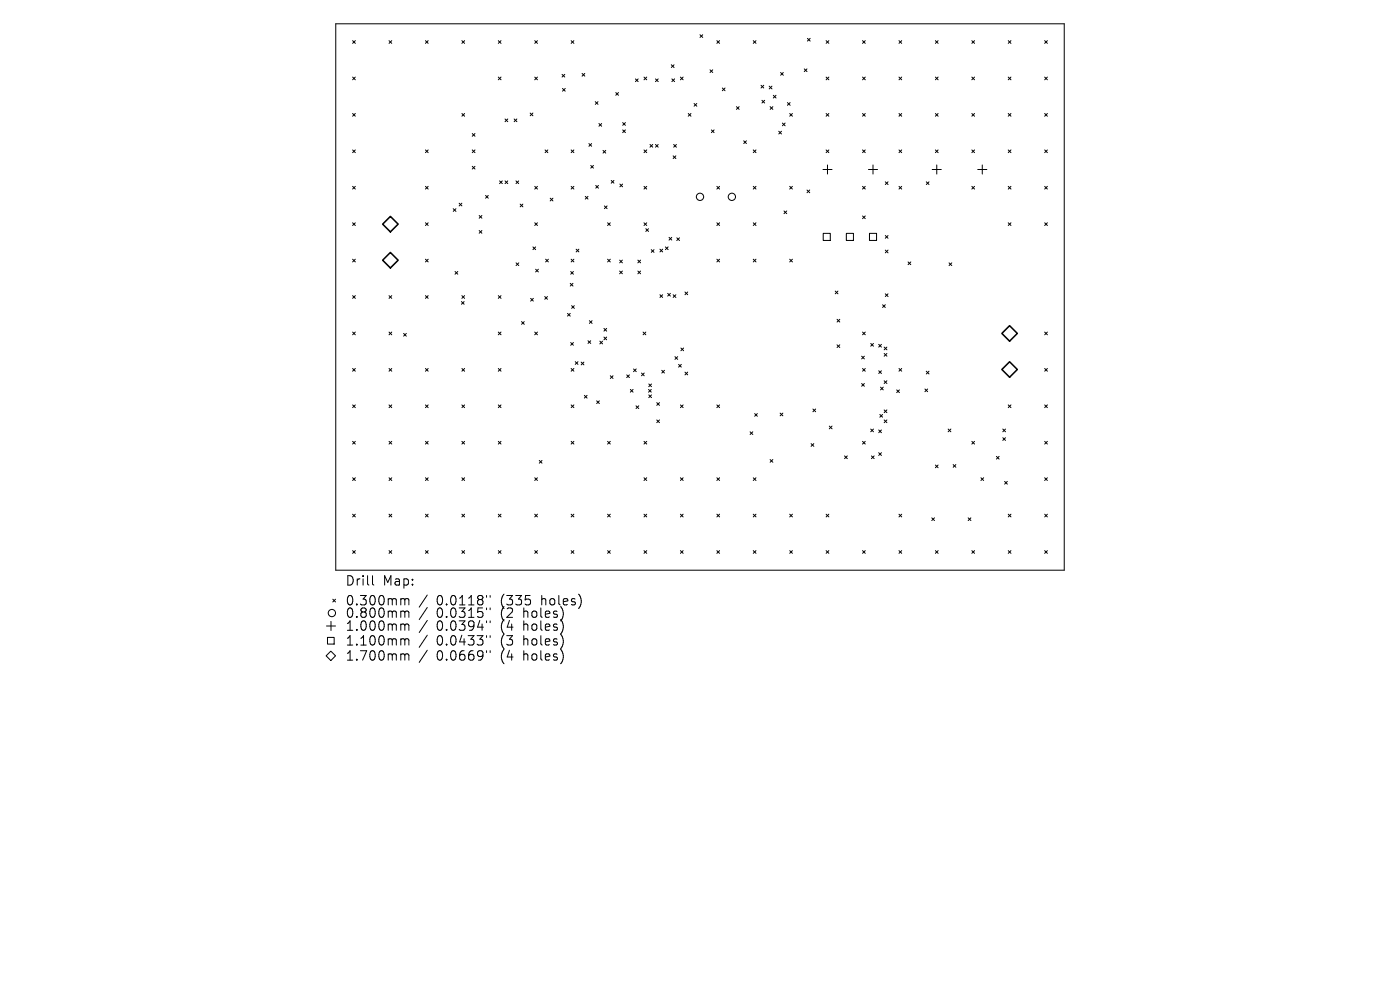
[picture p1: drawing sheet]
<svg xmlns="http://www.w3.org/2000/svg" width="297mm" height="210mm" viewBox="0 0 297 210" stroke-linecap="round" stroke-linejoin="round" font-family="sans-serif">
<defs><g id="words">
<g font-size="2.8">
<text x="73.2" y="124.5">Drill</text>
<text x="81.2" y="124.5">Map:</text>
<text x="73.2" y="128.7">0.300mm</text>
<text x="73.2" y="131.3">0.800mm</text>
<text x="92.6" y="128.7">0.0118&quot;</text>
<text x="92.6" y="131.3">0.0315&quot;</text>
<text x="106.4" y="128.7">(335</text>
<text x="106.4" y="131.3">(2</text>
<text x="111.3" y="131.3">holes)</text>
<text x="115.1" y="128.7">holes)</text>
<text x="73.2" y="134.1">1.000mm</text>
<text x="73.2" y="137.2">1.100mm</text>
<text x="92.6" y="134.1">0.0394&quot;</text>
<text x="92.6" y="137.2">0.0433&quot;</text>
<text x="106.4" y="134.1">(4</text>
<text x="106.4" y="137.2">(3</text>
<text x="111.3" y="134.1">holes)</text>
<text x="111.3" y="137.2">holes)</text>
<text x="73.2" y="140.4">1.700mm</text>
<text x="92.6" y="140.4">0.0669&quot;</text>
<text x="106.4" y="140.4">(4</text>
<text x="111.3" y="140.4">holes)</text>
</g>
</g></defs>
<g fill="none" stroke="#000" stroke-width=".21">
<path d="M71.2 5h154.6v116h-154.6zM74.8 8.6l.6 .6M74.8 16.3l.6 .6M75.4 8.6l-.6 .6M75.4 16.3l-.6 .6M82.5 8.6l.6 .6M83.1 8.6l-.6 .6M90.3 8.6l.5 .6M90.8 8.6l-.5 .6M98 8.6l.6 .6M98.6 8.6l-.6 .6M105.7 16.3l.6 .6"/>
<path d="M105.7 8.6l.6 .6M106.3 8.6l-.6 .6M106.3 16.3l-.6 .6M113.4 16.3l.6 .6M113.4 8.6l.6 .6M114 8.6l-.6 .6M114 16.3l-.6 .6M119.2 15.8l.6 .5M119.3 18.8l.6 .5M119.8 15.8l-.6 .5M119.9 18.8l-.6 .5M121.2 8.6l.5 .6"/>
<path d="M121.7 8.6l-.5 .6M123.5 15.6l.6 .6M124.1 15.6l-.6 .6M130.6 19.6l.6 .6M131.2 19.6l-.6 .6M134.8 16.7l.6 .6M135.4 16.7l-.6 .6M136.6 16.3l.6 .6M137.2 16.3l-.6 .6M139.1 16.7l.5 .6M139.6 16.7l-.5 .6M142.4 13.7l.6 .6"/>
<path d="M142.5 16.7l.6 .6M143 13.7l-.6 .6M143.1 16.7l-.6 .6M144.3 16.3l.6 .6M144.9 16.3l-.6 .6M148.5 7.4l.6 .5M149.1 7.4l-.6 .5M150.6 14.8l.6 .6M151.2 14.8l-.6 .6M152.1 8.6l.6 .6M152.7 8.6l-.6 .6M153.2 18.7l.6 .5"/>
<path d="M153.8 18.7l-.6 .5M159.8 8.6l.6 .6M160.4 8.6l-.6 .6M161.4 18.1l.6 .6M162 18.1l-.6 .6M163.2 18.3l.6 .6M163.8 18.3l-.6 .6M165.6 15.4l.6 .6M166.2 15.4l-.6 .6M170.6 14.6l.6 .6M171.2 14.6l-.6 .6M171.3 8.1l.6 .6"/>
<path d="M171.9 8.1l-.6 .6M175.3 8.6l.5 .6M175.3 16.3l.5 .6M175.8 8.6l-.5 .6M175.8 16.3l-.5 .6M183 16.3l.6 .6M183 8.6l.6 .6M183.6 8.6l-.6 .6M183.6 16.3l-.6 .6M190.7 16.3l.6 .6M190.7 8.6l.6 .6M191.3 8.6l-.6 .6"/>
<path d="M191.3 16.3l-.6 .6M198.4 16.3l.6 .6M198.4 8.6l.6 .6M199 8.6l-.6 .6M199 16.3l-.6 .6M206.2 16.3l.5 .6M206.2 8.6l.5 .6M206.7 16.3l-.5 .6M206.7 8.6l-.5 .6M213.9 8.6l.6 .6M213.9 16.3l.6 .6M214.5 8.6l-.6 .6"/>
<path d="M214.5 16.3l-.6 .6M221.6 8.6l.6 .6M221.6 16.3l.6 .6M222.2 16.3l-.6 .6M222.2 8.6l-.6 .6M74.8 24.1l.6 .6M74.8 31.8l.6 .6M74.8 39.5l.6 .6M75.4 24.1l-.6 .6M75.4 31.8l-.6 .6M75.4 39.5l-.6 .6M90.3 39.5l.5 .6"/>
<path d="M90.3 31.8l.5 .6M90.8 31.8l-.5 .6M90.8 39.5l-.5 .6M98 24.1l.6 .6M98.6 24.1l-.6 .6M100.2 28.3l.6 .6M100.2 31.8l.6 .6M100.2 35.3l.6 .6M100.8 28.3l-.6 .6M100.8 31.8l-.6 .6M100.8 35.3l-.6 .6M106 38.4l.6 .6"/>
<path d="M106.6 38.4l-.6 .6M107.1 25.2l.6 .6M107.1 38.4l.6 .6M107.7 25.2l-.6 .6M107.7 38.4l-.6 .6M109.1 25.2l.6 .6M109.5 38.4l.5 .6M109.7 25.2l-.6 .6M110 38.4l-.5 .6M112.5 24l.6 .6M113.1 24l-.6 .6M113.4 39.5l.6 .6"/>
<path d="M114 39.5l-.6 .6M115.6 31.8l.6 .6M116.2 31.8l-.6 .6M121.2 31.8l.5 .6M121.2 39.5l.5 .6M121.7 31.8l-.5 .6M121.7 39.5l-.5 .6M124.9 30.5l.6 .5M125.3 35.1l.6 .6M125.5 30.5l-.6 .5M125.9 35.1l-.6 .6M126.3 21.6l.6 .5"/>
<path d="M126.4 39.3l.6 .6M126.9 21.6l-.6 .5M127 39.3l-.6 .6M127.1 26.2l.5 .6M127.6 26.2l-.5 .6M127.9 31.9l.6 .6M128.5 31.9l-.6 .6M129.7 38.3l.5 .6M130.2 38.3l-.5 .6M131.5 39l.6 .6M132.1 39l-.6 .6M132.1 26l.6 .6"/>
<path d="M132.1 27.6l.6 .5M132.7 26l-.6 .6M132.7 27.6l-.6 .5M136.6 31.8l.6 .6M136.6 39.5l.6 .6M137.2 31.8l-.6 .6M137.2 39.5l-.6 .6M137.9 30.6l.6 .6M138.5 30.6l-.6 .6M139.1 30.6l.5 .6M139.6 30.6l-.5 .6M142.8 33.1l.6 .5"/>
<path d="M142.9 30.6l.6 .6M143.4 33.1l-.6 .5M143.5 30.6l-.6 .6M146 24.1l.6 .6M146.6 24.1l-.6 .6M147.2 22l.6 .5M147.8 22l-.6 .5M150.9 27.6l.6 .5M151.5 27.6l-.6 .5M152.1 39.5l.6 .6M152.7 39.5l-.6 .6M156.2 22.6l.6 .6"/>
<path d="M156.8 22.6l-.6 .6M157.8 29.9l.6 .6M158.4 29.9l-.6 .6M159.8 31.8l.6 .6M159.8 39.5l.6 .6M160.4 31.8l-.6 .6M160.4 39.5l-.6 .6M161.6 21.3l.6 .6M162.2 21.3l-.6 .6M163.4 22.6l.6 .6M164 22.6l-.6 .6M164.1 20.2l.5 .6"/>
<path d="M164.6 20.2l-.5 .6M165.2 27.8l.6 .6M165.8 27.8l-.6 .6M166 26.1l.6 .6M166.6 26.1l-.6 .6M167 21.8l.6 .5M167.5 39.5l.6 .6M167.5 24.1l.6 .6M167.6 21.8l-.6 .5M168.1 24.1l-.6 .6M168.1 39.5l-.6 .6M174.6 36h1.9"/>
<path d="M175.3 24.1l.5 .6M175.3 31.8l.5 .6M175.5 35v1.9M175.8 24.1l-.5 .6M175.8 31.8l-.5 .6M183 31.8l.6 .6M183 39.5l.6 .6M183 24.1l.6 .6M183.6 39.5l-.6 .6M183.6 24.1l-.6 .6M183.6 31.8l-.6 .6M184.2 36h2"/>
<path d="M185.2 35v1.9M187.8 38.6l.6 .5M188.4 38.6l-.6 .5M190.7 24.1l.6 .6M190.7 31.8l.6 .6M190.7 39.5l.6 .6M191.3 31.8l-.6 .6M191.3 39.5l-.6 .6M191.3 24.1l-.6 .6M196.5 38.6l.6 .5M197.1 38.6l-.6 .5M197.8 36h1.9"/>
<path d="M198.4 24.1l.6 .6M198.4 31.8l.6 .6M198.7 35v1.9M199 24.1l-.6 .6M199 31.8l-.6 .6M206.2 39.5l.5 .6M206.2 24.1l.5 .6M206.2 31.8l.5 .6M206.7 31.8l-.5 .6M206.7 39.5l-.5 .6M206.7 24.1l-.5 .6M207.4 36h2"/>
<path d="M208.4 35v1.9M213.9 31.8l.6 .6M213.9 39.5l.6 .6M213.9 24.1l.6 .6M214.5 24.1l-.6 .6M214.5 31.8l-.6 .6M214.5 39.5l-.6 .6M221.6 39.5l.6 .6M221.6 24.1l.6 .6M221.6 31.8l.6 .6M222.2 24.1l-.6 .6M222.2 31.8l-.6 .6"/>
<path d="M222.2 39.5l-.6 .6M74.8 47.3l.6 .5M74.8 55l.6 .6M75.4 47.3l-.6 .5M75.4 55l-.6 .6M90.3 47.3l.5 .5M90.3 55l.5 .6M90.8 47.3l-.5 .5M90.8 55l-.5 .6M96.1 44.3l.6 .5M96.5 57.6l.6 .6M96.7 44.3l-.6 .5"/>
<path d="M97.1 57.6l-.6 .6M97.4 43.1l.6 .6M98 43.1l-.6 .6M101.7 45.7l.5 .6M101.7 48.9l.5 .6M102.2 45.7l-.5 .6M102.2 48.9l-.5 .6M103 41.5l.6 .5M103.6 41.5l-.6 .5M109.5 55.8l.6 .5M110.1 55.8l-.6 .5M110.3 43.3l.6 .6"/>
<path d="M110.9 43.3l-.6 .6M113.1 52.4l.5 .6M113.4 47.3l.6 .5M113.6 52.4l-.5 .6M113.6 57.1l.6 .6M114 47.3l-.6 .5M114.2 57.1l-.6 .6M115.8 55l.5 .6M116.3 55l-.5 .6M116.7 42l.6 .6M117.3 42l-.6 .6M121.1 57.6l.5 .6"/>
<path d="M121.2 55l.5 .6M121.6 57.6l-.5 .6M121.7 55l-.5 .6M122.2 52.9l.6 .5M122.8 52.9l-.6 .5M124.2 41.7l.5 .5M124.7 41.7l-.5 .5M128.2 43.7l.6 .6M128.8 43.7l-.6 .6M128.9 47.3l.6 .5M128.9 55l.6 .6M129.5 47.3l-.6 .5"/>
<path d="M129.5 55l-.6 .6M131.5 57.5l.5 .6M131.5 55.2l.5 .6M132 55.2l-.5 .6M132 57.5l-.5 .6M135.3 55.2l.6 .6M135.3 57.5l.6 .6M135.9 55.2l-.6 .6M135.9 57.5l-.6 .6M136.6 47.3l.6 .5M137 48.5l.6 .6M137.2 47.3l-.6 .5"/>
<path d="M137.6 48.5l-.6 .6M138.2 53l.5 .5M138.7 53l-.5 .5M140 52.9l.6 .5M140.6 52.9l-.6 .5M141.2 52.4l.5 .6M141.7 52.4l-.5 .6M141.9 50.3l.6 .6M142.5 50.3l-.6 .6M143.6 50.4l.6 .6M144.2 50.4l-.6 .6M152.1 47.3l.6 .5"/>
<path d="M152.1 55l.6 .6M152.7 47.3l-.6 .5M152.7 55l-.6 .6M159.8 55l.6 .6M159.8 47.3l.6 .5M160.4 47.3l-.6 .5M160.4 55l-.6 .6M166.3 44.7l.6 .6M166.9 44.7l-.6 .6M167.5 55l.6 .6M168.1 55l-.6 .6M171.2 40.3l.6 .6"/>
<path d="M171.8 40.3l-.6 .6M174.6 49.5h1.5v1.5h-1.5zM179.5 49.5h1.5v1.5h-1.5zM183 45.8l.6 .6M183.6 45.8l-.6 .6M184.5 49.5h1.5v1.5h-1.5zM187.8 50l.6 .5M187.8 53.1l.6 .5M188.4 50l-.6 .5M188.4 53.1l-.6 .5M192.6 55.6l.6 .5M193.2 55.6l-.6 .5"/>
<path d="M201.3 55.8l.6 .5M201.9 55.8l-.6 .5M213.9 47.3l.6 .5M214.5 47.3l-.6 .5M221.6 47.3l.6 .5M222.2 47.3l-.6 .5M74.8 62.7l.6 .6M74.8 70.4l.6 .6M74.8 78.2l.6 .5M75.4 62.7l-.6 .6M75.4 70.4l-.6 .6M75.4 78.2l-.6 .5"/>
<path d="M82.5 62.7l.6 .6M82.5 78.2l.6 .5M82.5 70.4l.6 .6M83.1 62.7l-.6 .6M83.1 70.4l-.6 .6M83.1 78.2l-.6 .5M85.6 70.7l.6 .6M86.2 70.7l-.6 .6M90.3 78.2l.5 .5M90.3 62.7l.5 .6M90.8 62.7l-.5 .6M90.8 78.2l-.5 .5"/>
<path d="M97.9 64l.6 .5M98 62.7l.6 .6M98 78.2l.6 .5M98.5 64l-.6 .5M98.6 62.7l-.6 .6M98.6 78.2l-.6 .5M105.7 78.2l.6 .5M105.7 70.4l.6 .6M105.7 62.7l.6 .6M106.3 62.7l-.6 .6M106.3 70.4l-.6 .6M106.3 78.2l-.6 .5"/>
<path d="M110.6 68.2l.6 .6M111.2 68.2l-.6 .6M112.6 63.3l.5 .6M113.1 63.3l-.5 .6M113.4 70.4l.6 .6M114 70.4l-.6 .6M115.6 62.9l.5 .6M116.1 62.9l-.5 .6M120.4 66.5l.6 .6M121 66.5l-.6 .6M121 60.1l.6 .6M121.1 72.7l.5 .5"/>
<path d="M121.2 78.2l.5 .5M121.3 64.8l.5 .6M121.6 60.1l-.6 .6M121.6 72.7l-.5 .5M121.7 78.2l-.5 .5M121.8 64.8l-.5 .6M122 76.7l.6 .6M122.6 76.7l-.6 .6M123.3 76.8l.6 .6M123.9 76.8l-.6 .6M124.7 72.3l.6 .6M125 68l.6 .6"/>
<path d="M125.3 72.3l-.6 .6M125.6 68l-.6 .6M127.3 72.4l.5 .6M127.8 72.4l-.5 .6M128.1 69.7l.6 .5M128.1 71.5l.6 .6M128.7 71.5l-.6 .6M128.7 69.7l-.6 .5M129.5 79.7l.6 .6M130.1 79.7l-.6 .6M133 79.5l.5 .6M133.5 79.5l-.5 .6"/>
<path d="M134.4 78.3l.6 .5M135 78.3l-.6 .5M136.1 79.1l.6 .6M136.4 70.4l.6 .6M136.7 79.1l-.6 .6M137 70.4l-.6 .6M140 62.5l.6 .6M140.4 78.6l.6 .5M140.6 62.5l-.6 .6M141 78.6l-.6 .5M141.6 62.2l.6 .6M142.2 62.2l-.6 .6"/>
<path d="M142.8 62.5l.6 .6M143.2 75.7l.6 .5M143.4 62.5l-.6 .6M143.8 75.7l-.6 .5M144 77.3l.5 .6M144.4 73.8l.6 .6M144.5 77.3l-.5 .6M145 73.8l-.6 .6M145.3 78.9l.6 .6M145.3 61.9l.6 .6M145.9 61.9l-.6 .6M145.9 78.9l-.6 .6"/>
<path d="M177.2 61.7l.6 .6M177.6 67.7l.6 .6M177.6 73.1l.6 .6M177.8 61.7l-.6 .6M178.2 73.1l-.6 .6M178.2 67.7l-.6 .6M182.8 75.6l.6 .5M183 78.2l.6 .5M183 70.4l.6 .6M183.4 75.6l-.6 .5M183.6 70.4l-.6 .6M183.6 78.2l-.6 .5"/>
<path d="M184.7 72.9l.6 .5M185.3 72.9l-.6 .5M186.4 73l.6 .6M186.4 78.6l.6 .6M187 73l-.6 .6M187 78.6l-.6 .6M187.2 64.6l.6 .6M187.6 75l.6 .6M187.6 73.6l.6 .6M187.8 64.6l-.6 .6M187.8 62.3l.6 .6M188.2 73.6l-.6 .6"/>
<path d="M188.2 75l-.6 .6M188.4 62.3l-.6 .6M190.7 78.2l.6 .5M191.3 78.2l-.6 .5M196.5 78.7l.6 .6M197.1 78.7l-.6 .6M221.6 70.4l.6 .6M221.6 78.2l.6 .5M222.2 70.4l-.6 .6M222.2 78.2l-.6 .5M74.8 85.9l.6 .6M74.8 93.6l.6 .6"/>
<path d="M75.4 85.9l-.6 .6M75.4 93.6l-.6 .6M82.5 85.9l.6 .6M82.5 93.6l.6 .6M83.1 85.9l-.6 .6M83.1 93.6l-.6 .6M90.3 85.9l.5 .6M90.3 93.6l.5 .6M90.8 85.9l-.5 .6M90.8 93.6l-.5 .6M98 93.6l.6 .6M98 85.9l.6 .6"/>
<path d="M98.6 85.9l-.6 .6M98.6 93.6l-.6 .6M105.7 85.9l.6 .6M105.7 93.6l.6 .6M106.3 85.9l-.6 .6M106.3 93.6l-.6 .6M114.4 97.7l.6 .6M115 97.7l-.6 .6M121.2 85.9l.5 .6M121.2 93.6l.5 .6M121.7 85.9l-.5 .6M121.7 93.6l-.5 .6"/>
<path d="M124 83.9l.5 .5M124.5 83.9l-.5 .5M126.6 85l.6 .6M127.2 85l-.6 .6M128.9 93.6l.6 .6M129.5 93.6l-.6 .6M133.7 82.6l.6 .6M134.3 82.6l-.6 .6M134.9 86.1l.6 .6M135.5 86.1l-.6 .6M136.6 93.6l.6 .6M137.2 93.6l-.6 .6"/>
<path d="M137.6 82.6l.6 .6M137.6 81.5l.6 .5M137.6 83.8l.6 .5M138.2 82.6l-.6 .6M138.2 81.5l-.6 .5M138.2 83.8l-.6 .5M139.3 85.4l.6 .6M139.3 89.1l.6 .6M139.9 85.4l-.6 .6M139.9 89.1l-.6 .6M144.3 85.9l.6 .6M144.9 85.9l-.6 .6"/>
<path d="M152.1 85.9l.6 .6M152.7 85.9l-.6 .6M159.1 91.6l.6 .6M159.7 91.6l-.6 .6M160.1 87.7l.6 .6M160.7 87.7l-.6 .6M163.4 97.5l.6 .6M164 97.5l-.6 .6M165.5 87.6l.6 .6M166.1 87.6l-.6 .6M172.1 94.1l.5 .6M172.5 86.8l.5 .5"/>
<path d="M172.6 94.1l-.5 .6M173 86.8l-.5 .5M175.9 90.4l.6 .6M176.5 90.4l-.6 .6M179.2 96.7l.5 .6M179.7 96.7l-.5 .6M182.8 81.4l.6 .5M183 93.6l.6 .6M183.4 81.4l-.6 .5M183.6 93.6l-.6 .6M184.7 91l.6 .6M184.9 96.7l.5 .6"/>
<path d="M185.3 91l-.6 .6M185.4 96.7l-.5 .6M186.4 96l.6 .6M186.4 91.2l.6 .6M186.7 87.9l.5 .6M186.8 82.1l.6 .6M187 91.2l-.6 .6M187 96l-.6 .6M187.2 87.9l-.5 .6M187.4 82.1l-.6 .6M187.6 80.8l.6 .6M187.6 87l.6 .5"/>
<path d="M187.6 89.1l.6 .6M188.2 89.1l-.6 .6M188.2 80.8l-.6 .6M188.2 87l-.6 .5M190.2 82.7l.6 .6M190.8 82.7l-.6 .6M196.2 82.5l.6 .6M196.8 82.5l-.6 .6M198.4 98.6l.6 .6M199 98.6l-.6 .6M201.1 91l.6 .6M201.7 91l-.6 .6"/>
<path d="M202.2 98.5l.6 .6M202.8 98.5l-.6 .6M206.2 93.6l.5 .6M206.7 93.6l-.5 .6M211.4 96.8l.6 .6M212 96.8l-.6 .6M212.7 91l.6 .6M212.7 92.8l.6 .6M213.3 91l-.6 .6M213.3 92.8l-.6 .6M213.9 85.9l.6 .6M214.5 85.9l-.6 .6"/>
<path d="M221.6 93.6l.6 .6M221.6 85.9l.6 .6M222.2 85.9l-.6 .6M222.2 93.6l-.6 .6M74.8 101.3l.6 .6M74.8 109.1l.6 .6M74.8 116.8l.6 .6M75.4 101.3l-.6 .6M75.4 109.1l-.6 .6M75.4 116.8l-.6 .6M82.5 101.3l.6 .6M82.5 109.1l.6 .6"/>
<path d="M82.5 116.8l.6 .6M83.1 101.3l-.6 .6M83.1 109.1l-.6 .6M83.1 116.8l-.6 .6M90.3 101.3l.5 .6M90.3 109.1l.5 .6M90.3 116.8l.5 .6M90.8 101.3l-.5 .6M90.8 109.1l-.5 .6M90.8 116.8l-.5 .6M98 116.8l.6 .6M98 101.3l.6 .6"/>
<path d="M98 109.1l.6 .6M98.6 101.3l-.6 .6M98.6 109.1l-.6 .6M98.6 116.8l-.6 .6M105.7 109.1l.6 .6M105.7 116.8l.6 .6M106.3 109.1l-.6 .6M106.3 116.8l-.6 .6M113.4 116.8l.6 .6M113.4 101.3l.6 .6M113.4 109.1l.6 .6M114 101.3l-.6 .6"/>
<path d="M114 109.1l-.6 .6M114 116.8l-.6 .6M121.2 109.1l.5 .6M121.2 116.8l.5 .6M121.7 109.1l-.5 .6M121.7 116.8l-.5 .6M128.9 116.8l.6 .6M128.9 109.1l.6 .6M129.5 109.1l-.6 .6M129.5 116.8l-.6 .6M136.6 101.3l.6 .6M136.6 109.1l.6 .6"/>
<path d="M136.6 116.8l.6 .6M137.2 101.3l-.6 .6M137.2 109.1l-.6 .6M137.2 116.8l-.6 .6M144.3 109.1l.6 .6M144.3 101.3l.6 .6M144.3 116.8l.6 .6M144.9 101.3l-.6 .6M144.9 109.1l-.6 .6M144.9 116.8l-.6 .6M152.1 101.3l.6 .6M152.1 109.1l.6 .6"/>
<path d="M152.1 116.8l.6 .6M152.7 101.3l-.6 .6M152.7 109.1l-.6 .6M152.7 116.8l-.6 .6M159.8 116.8l.6 .6M159.8 101.3l.6 .6M159.8 109.1l.6 .6M160.4 101.3l-.6 .6M160.4 109.1l-.6 .6M160.4 116.8l-.6 .6M167.5 109.1l.6 .6M167.5 116.8l.6 .6"/>
<path d="M168.1 109.1l-.6 .6M168.1 116.8l-.6 .6M175.3 116.8l.5 .6M175.3 109.1l.5 .6M175.8 109.1l-.5 .6M175.8 116.8l-.5 .6M183 116.8l.6 .6M183.6 116.8l-.6 .6M190.7 109.1l.6 .6M190.7 116.8l.6 .6M191.3 109.1l-.6 .6M191.3 116.8l-.6 .6"/>
<path d="M197.7 109.8l.5 .6M198.2 109.8l-.5 .6M198.4 116.8l.6 .6M199 116.8l-.6 .6M205.4 109.8l.6 .6M206 109.8l-.6 .6M206.2 116.8l.5 .6M206.7 116.8l-.5 .6M208.1 101.3l.6 .6M208.7 101.3l-.6 .6M213.1 102.1l.6 .6M213.7 102.1l-.6 .6"/>
<path d="M213.9 109.1l.6 .6M213.9 116.8l.6 .6M214.5 109.1l-.6 .6M214.5 116.8l-.6 .6M221.6 116.8l.6 .6M221.6 109.1l.6 .6M221.6 101.3l.6 .6M222.2 101.3l-.6 .6M222.2 109.1l-.6 .6M222.2 116.8l-.6 .6M69.2 132.8h2M69.5 135.2h1.4v1.4h-1.4z"/>
<path d="M70.2 138.1l1 1-1 1-1-1zM70.2 131.8v2M70.6 127.1l.6 .6M71.2 127.1l-.6 .6M79 122.1v1.7l.3 .3M85.3 127h.3l.3 .3M85.3 129.6h.3l.3 .3M85.3 132.4h.3l.3 .3M85.3 135.5h.3l.3 .3M85.3 138.7h.3l.3 .3M85.9 127.3l.3-.3 .4 .1 .1 1.2M85.9 127.3v1"/>
<path d="M85.9 129.9v1.1M85.9 132.7v1M85.9 135.8v1M85.9 139v1M85.9 129.9l.3-.3 .4 .1 .1 1.3M85.9 132.7l.3-.3 .4 .1 .1 1.2M85.9 135.8l.3-.3 .4 .1 .1 1.2M85.9 139l.3-.3 .4 .1 .1 1.2M90.6 126.2l-1.7 2.6M90.6 128.9l-1.7 2.5M90.6 131.6l-1.7 2.6M90.6 134.7l-1.7 2.6"/>
<path d="M90.6 137.9l-1.7 2.6M103.2 126.3v.4M103.2 129v.3M103.2 131.7v.4M103.2 134.8v.4M103.2 138v.4M104 126.3v.4M104 129v.3M104 131.7v.4M104 134.8v.4M104 138v.4"/>
<circle cx="148.5" cy="41.8" r=".77"/>
<circle cx="155.3" cy="41.8" r=".77"/>
<circle cx="70.4" cy="130" r=".77"/>
</g>
<path d="M81.2 55.2l1.6-1.6 1.7 1.6-1.7 1.6zM82.8 45.9l1.7 1.6-1.7 1.7-1.6-1.7zM212.5 70.7l1.7-1.6 1.6 1.6-1.6 1.7zM212.5 78.4l1.7-1.7 1.6 1.7-1.6 1.6z" fill="none" stroke="#000" stroke-width=".33"/>
<use href="#words"/>
</svg>
